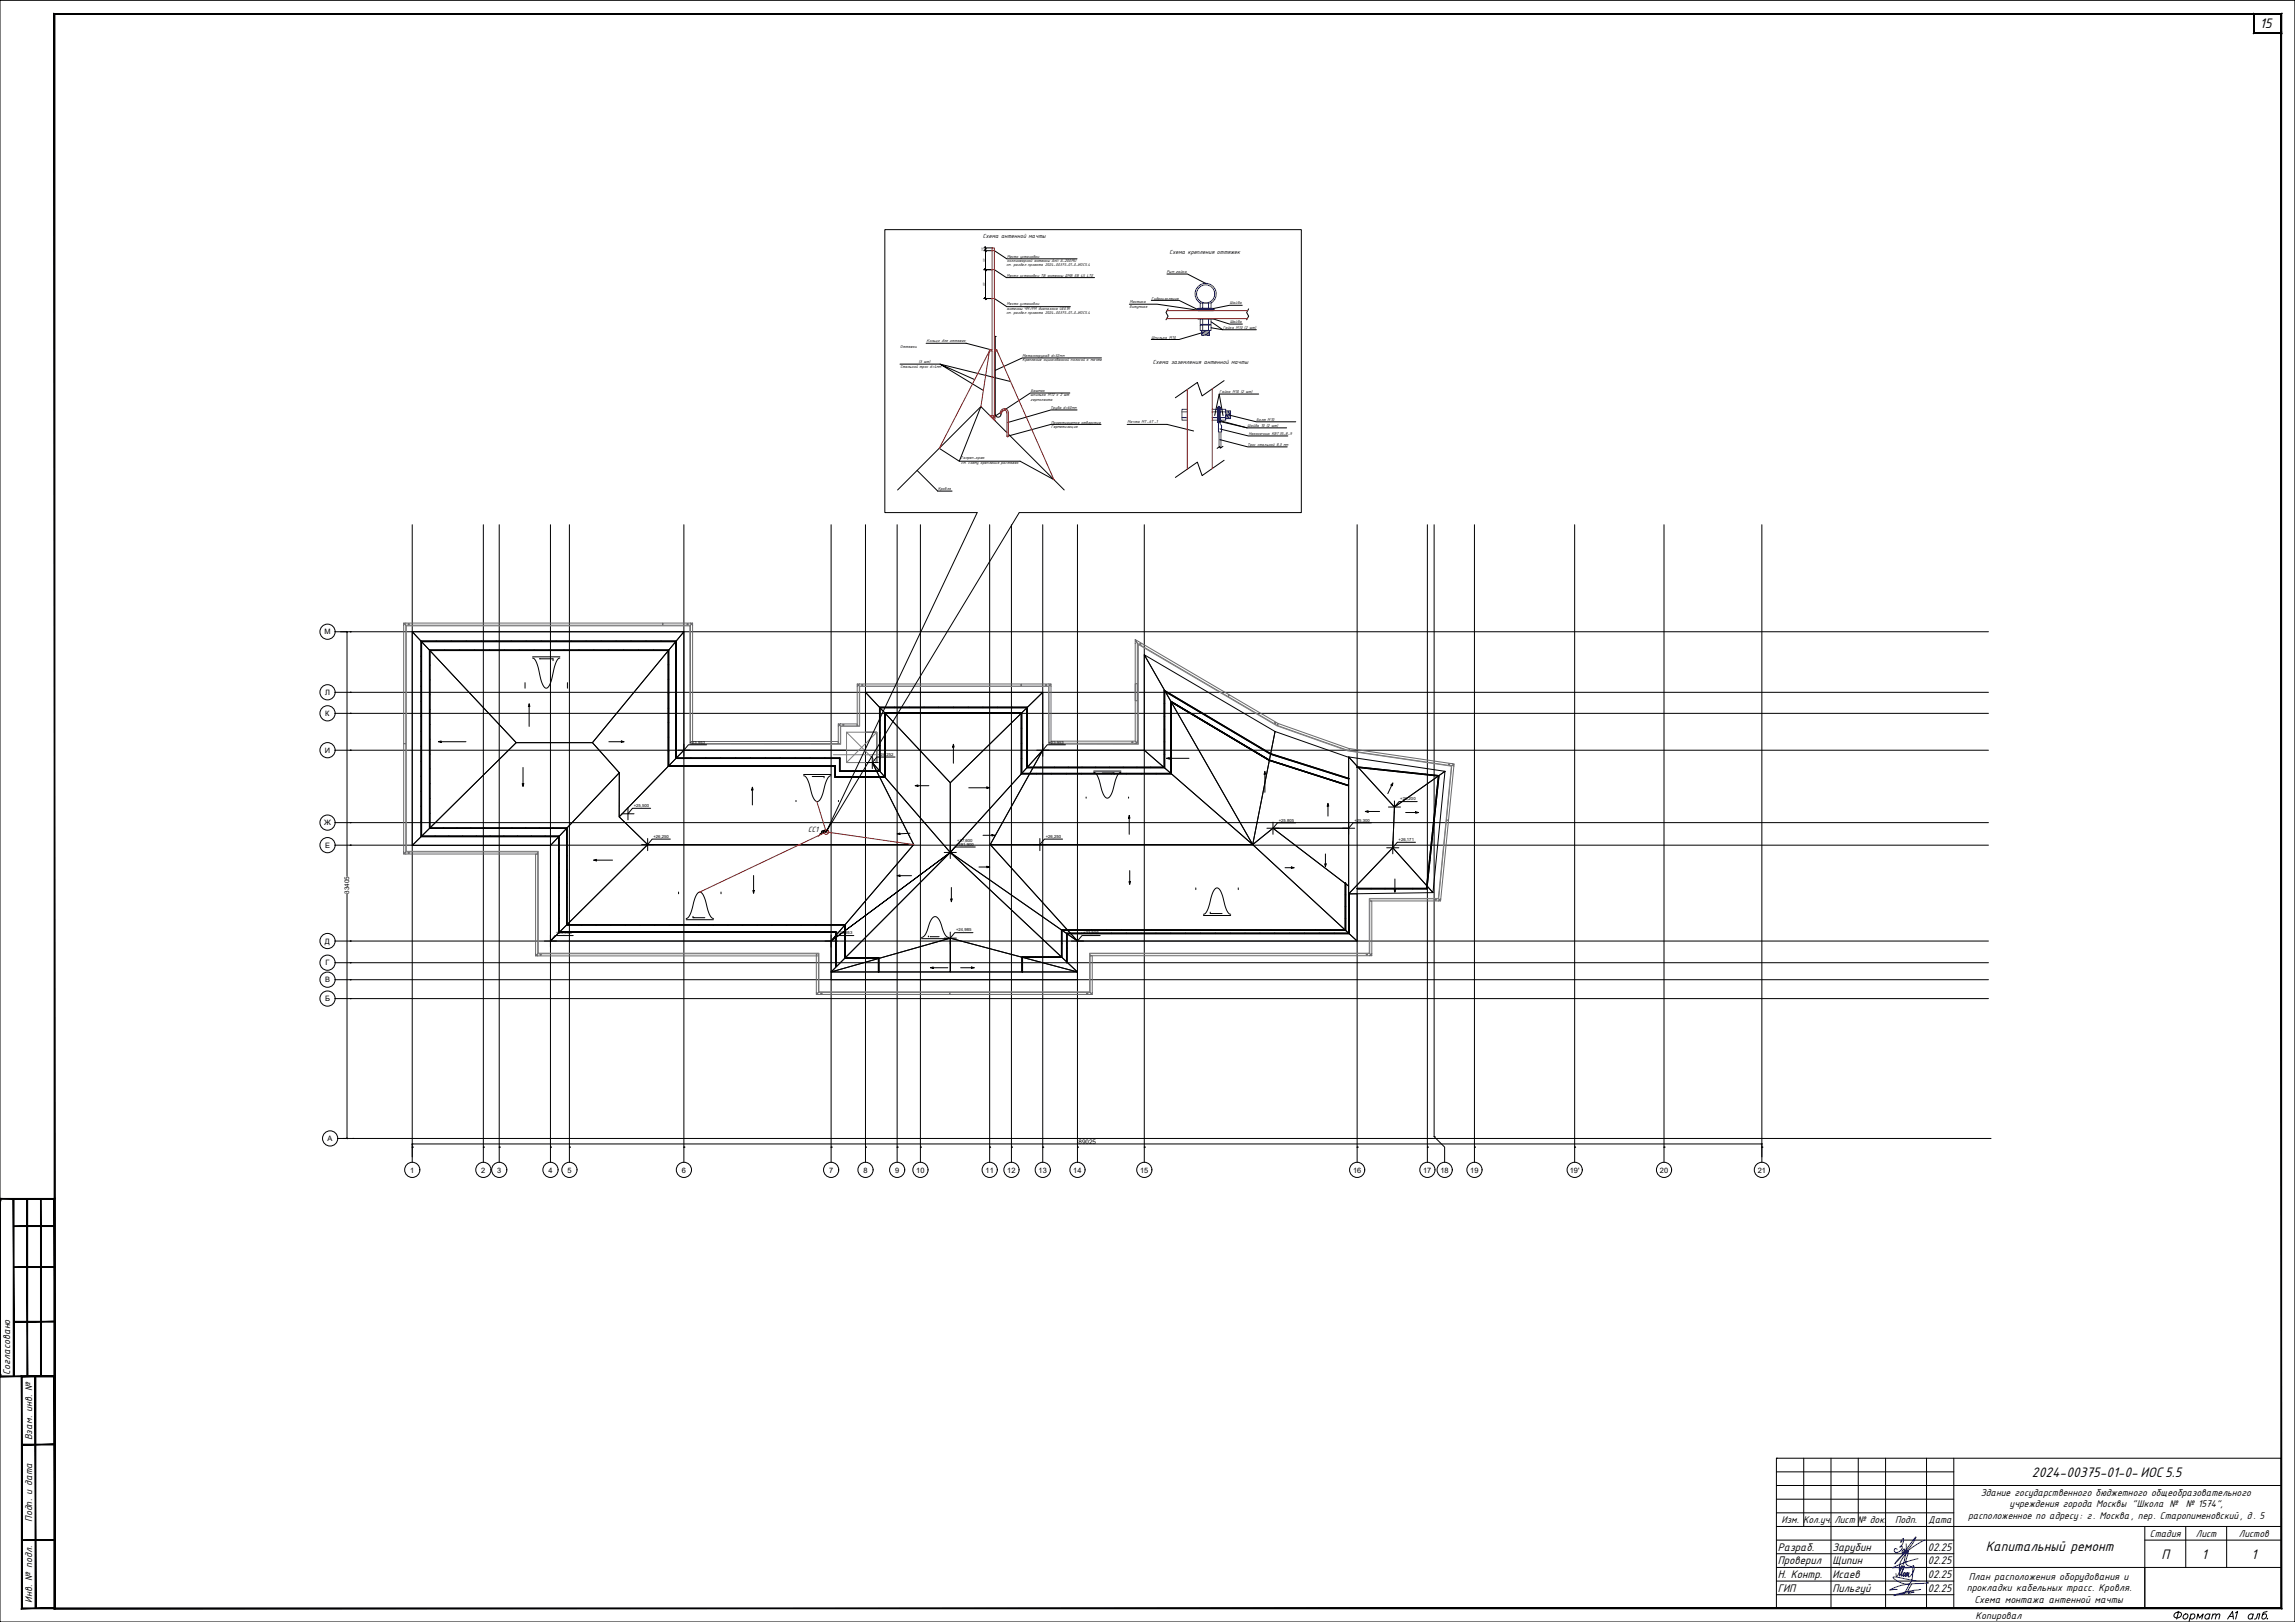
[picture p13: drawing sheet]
<svg xmlns="http://www.w3.org/2000/svg" width="841mm" height="594mm" viewBox="0 0 841 594" stroke-linecap="round" stroke-linejoin="round" font-family="sans-serif">
<defs><g id="words">
<g font-size="5.6">
<text x="744.6" y="540.8">2024-00375-01-0- ИОС 5.5</text>
<text x="727.7" y="568.2">Капитальный ремонт</text>
<text x="792.1" y="570.8">П</text>
<text x="806.8" y="570.8">1</text>
<text x="825.1" y="570.8">1</text>
</g>
<text font-size="5.4" x="828.1" y="10.4">15</text>
<g font-size="4.5">
<text x="651.5" y="568">Разраб.</text>
<text x="671.5" y="568">Зарубин</text>
<text x="706.5" y="568">02.25</text>
<text x="651.5" y="573">Проверил</text>
<text x="671.5" y="573">Щипин</text>
<text x="706.5" y="573">02.25</text>
<text x="651.5" y="578">Н. Контр.</text>
<text x="671.5" y="578">Исаев</text>
<text x="706.5" y="578">02.25</text>
<text x="651.5" y="583">ГИП</text>
<text x="671.5" y="583">Пильгуй</text>
<text x="706.5" y="583">02.25</text>
</g>
<g font-size="4">
<text x="725.9" y="547.9">Здание государственного бюджетного общеобразовательного</text>
<text x="652.8" y="557.8">Изм. Кол.уч.</text>
<text x="672.2" y="557.8">Лист № док.</text>
<text x="694.5" y="557.8">Подп.</text>
<text x="706.7" y="557.8">Дата</text>
<text x="721.3" y="556.3">расположенное по адресу : г. Москва, пер. Старопименовский , д. 5</text>
<text x="736.5" y="552.1">учреждения города Москвы &quot;Школа №</text>
<text x="801" y="552.1">№ 1574&quot;,</text>
<text x="787.9" y="562.8">Стадия</text>
<text x="804.7" y="562.8">Лист</text>
<text x="820.5" y="562.8">Листов</text>
</g>
<g font-size="3.9">
<text x="3.7" y="503.5" transform="rotate(-90 3.7 503.5)">Согласовано</text>
<text x="11.7" y="527.5" transform="rotate(-90 11.7 527.5)">Взам. инв. №</text>
<text x="11.7" y="557.5" transform="rotate(-90 11.7 557.5)">Подп. и дата</text>
<text x="721.5" y="578.7">План расположения оборудования и</text>
<text x="11.7" y="587.1" transform="rotate(-90 11.7 587.1)">Инв. № подл.</text>
<text x="720.7" y="582.8">прокладки кабельных трасс. Кровля.</text>
<text x="723.5" y="587">Схема монтажа антенной мачты</text>
<text x="724" y="592.8">Копировал</text>
</g>
<text font-size="3.1" x="296.2" y="304.6">СС1</text>
<g font-size="2.7">
<text x="118.9" y="232.4">М</text>
<text x="119.1" y="254.5">Л</text>
<text x="119.2" y="262.2">К</text>
<text x="119" y="275.8">И</text>
<text x="118.7" y="302.3">Ж</text>
<text x="119.1" y="310.5">Е</text>
<text x="119.1" y="345.6">Д</text>
<text x="119.3" y="353.6">Г</text>
<text x="119.1" y="359.8">В</text>
<text x="119.1" y="366.7">Б</text>
<text x="120.1" y="417.9">А</text>
<text x="150.3" y="429.5">1</text>
<text x="176.4" y="429.5">2</text>
<text x="182.2" y="429.5">3</text>
<text x="201" y="429.5">4</text>
<text x="207.9" y="429.5">5</text>
<text x="249.9" y="429.5">6</text>
<text x="303.8" y="429.5">7</text>
<text x="316.4" y="429.5">8</text>
<text x="328" y="429.5">9</text>
<text x="335.8" y="429.5">10</text>
<text x="361.2" y="429.5">11</text>
<text x="369.1" y="429.5">12</text>
<text x="380.6" y="429.5">13</text>
<text x="393.3" y="429.5">14</text>
<text x="417.8" y="429.5">15</text>
<text x="495.8" y="429.5">16</text>
<text x="521.5" y="429.5">17</text>
<text x="527.9" y="429.5">18</text>
<text x="538.8" y="429.5">19</text>
<text x="575.3" y="429.5">19'</text>
<text x="608.3" y="429.5">20</text>
<text x="644.1" y="429.5">21</text>
</g>
<g font-size="2.3">
<text x="360.2" y="87.3">Схема антенной мачты</text>
<text x="428.6" y="93.1">Схема крепления оттяжек</text>
<text x="422.5" y="133.3">Схема заземления антенной мачты</text>
<text x="128" y="327.3" transform="rotate(-90 128 327.3)">33405</text>
<text x="395.2" y="419">89025</text>
</g>
<g font-size="1.6">
<text x="369.1" y="94.4">Место установки</text>
<text x="369.1" y="95.9">коллинеарной антенны Anli A-200MU</text>
<text x="368.9" y="97.3">см. раздел проекта 2024-00375-01-0-ИОС5.4</text>
<text x="369" y="101.3">Место установки ТВ антенны ДМВ EB 45 LTE</text>
<text x="427.6" y="100">Рым гайка</text>
<text x="369" y="113.5">антенны ЧМ/FM диапазона UE01R</text>
<text x="369" y="111.9">Место установки</text>
<text x="414" y="112.7">битумная</text>
<text x="414" y="111.1">Мастика</text>
<text x="422" y="109.7">Гидроизоляция</text>
<text x="450.7" y="111.5">Шайба</text>
<text x="368.9" y="114.9">см. раздел проекта 2024-00375-01-0-ИОС5.4</text>
<text x="450.7" y="118.4">Шайба</text>
<text x="339.6" y="125.3">Кольцо для оттяжек</text>
<text x="422" y="124">Шпилька М10</text>
<text x="448.2" y="120.6">Гайка М10 (2 шт)</text>
<text x="329.9" y="127.6">Оттяжки</text>
<text x="374.8" y="130.8">Металлорукав d=32мм</text>
<text x="329.9" y="134.6">Стальной трос d=4мм</text>
<text x="336.7" y="133.1">(3 шт)</text>
<text x="374.8" y="132.4">Крепление оцинкованной полосой к мачте</text>
<text x="377.7" y="143.6">Башмак</text>
<text x="377.7" y="145.2">шпилька М12 х 2 шт</text>
<text x="377.7" y="146.8">гермолента</text>
<text x="385" y="149.9">Труба d=60мм</text>
<text x="446.9" y="144.1">Гайка М10 (2 шт)</text>
<text x="385.3" y="155.1">Проектируемое отверстие</text>
<text x="413.2" y="155.1">Мачта МТ-6Т-1</text>
<text x="460.5" y="154.2">Болт М10</text>
<text x="385.3" y="156.7">Герметизация</text>
<text x="457.2" y="156.5">Шайба 10 (2 шт)</text>
<text x="457.6" y="159.4">Наконечник КВТ35-8-9</text>
<text x="457.1" y="163.4">Трос стальной 8,3 мм</text>
<text x="352" y="168.3">Талреп-крюк</text>
<text x="352.3" y="169.9">см. схему крепления растяжек</text>
<text x="343.8" y="179.6">Кровля</text>
<text x="252.8" y="272.3">+23,953</text>
<text x="384.3" y="272.3">+23,953</text>
<text x="321.8" y="276.8">+24,252</text>
<text x="513.1" y="293.2">+26,200</text>
<text x="232.2" y="295.6">+25,500</text>
<text x="468.6" y="300.9">+25,805</text>
<text x="496.4" y="300.9">+25,300</text>
<text x="239.5" y="306.9">+26,250</text>
<text x="350.4" y="309.8">+191,900</text>
<text x="350.8" y="308.2">+27,600</text>
<text x="383.2" y="306.9">+26,250</text>
<text x="512.5" y="308.1">+26,171</text>
<text x="350.4" y="341.2">+24,985</text>
<text x="203.9" y="342.2">+23,953</text>
<text x="306.7" y="342.2">+23,953</text>
<text x="397" y="342.2">+23,953</text>
</g>
<g font-size=".9">
<text x="360.3" y="92" transform="rotate(-90 360.3 92)">100</text>
<text x="361" y="96" transform="rotate(-90 361 96)">500</text>
<text x="361" y="104.8" transform="rotate(-90 361 104.8)">800</text>
</g>
</g></defs>
<path d="M304.6 356h90.2v2.8h-90.2z" fill="none" stroke="#000" stroke-width=".37"/>
<g fill="none" stroke="#000" stroke-width=".37">
<path d="M151.1 231.4h99.5l-33.5 40.6h-27.9zM151.1 231.4l38.1 40.6-38.1 37.7zM250.6 231.4v43.4l-23.7 24.4v-16.2l-9.8-11zM419.3 239.8l39.8 69.5-39.8-34.5zM419.3 239.8l48 28.1-8.2 41.4zM192.4 250v2.1M195.2 241l.3 .1a8.6 8.6 0 0 1 2.2 5.4 8.7 8.7 0 0 0 2.2 5.5l.3 .1a5.2 5.2 0 0 0 2.2-4.5 11.7 11.7 0 0 1 2.5-6.5l.3-.1M195.2 240.6h10M197.7 241.3h5v.7M207.9 250v2.1M317.2 253.6l31 33.1v25.5l-28.5-32.9h1.6v-11.1h-4.1zM317.2 253.6h64.9l-33.9 33.1z"/>
<path d="M250.6 274.8h59.6v4.5h9.5l15.1 30h-97.5l-10.4-10.1zM319.7 279.3l28.5 32.9-43.6 32.5v11.3l43.6-43.8-43.6 32.5 30.2-35.4zM382.1 274.8h37.2l39.8 34.5h-96.2zM382.1 274.8l-19.2 34.5 31.9 35.4-46.6-32.5zM467.3 267.9l26.9 9.3v26.2h-27.7l-7.4 5.9zM494.2 277.2l16.8 18.4-.6 14.9-16.2 16.9zM494.2 277.2l35.3 5.3-18.5 13.1zM226.9 283v16.2l10.4 10.1-35.6 35.4v-35zM291.7 293.2v.4M294.5 284.1a4.3 4.3 0 0 1 2.3 3.8 9 9 0 0 0 2.4 5.6l.3 .1a4.3 4.3 0 0 0 2.3-3.8 9.4 9.4 0 0 1 2.4-5.6l.3-.1M294.5 283.7h10M297.6 284.4h4.2"/>
<path d="M301.8 284.4l.2 .5M307.3 293.2v.4M348.2 286.7l33.9-33.1v21.2l-33.9 37.4zM398 291.9v.4M400.8 282.9a4.3 4.3 0 0 1 2.3 3.8 9.4 9.4 0 0 0 2.4 5.6h.3a4.3 4.3 0 0 0 2.3-3.7 9.4 9.4 0 0 1 2.4-5.7h.3M400.8 282.4h10M403.9 283.1h4.1M408 283.1h.1M408.1 283.1l.2 .5M413.6 291.9v.4M511 295.6l18.5-13.1-4.4 44.4-14.7-16.4zM151.1 309.7l38.1-37.7h27.9l9.8 11-25.2 26.7z"/>
<path d="M348.2 312.2l46.6 32.5v11.3zM362.9 309.3h96.2l38.2 35.4h-102.5zM459.1 309.3l7.4-5.9 27.7 21.1v2.9h3.1v17.3zM466.5 303.4h27.7v21.1zM510.4 310.5l14.7 16.4-30.9 .5zM248.7 326.7v.7M251.5 336.4a4.5 4.5 0 0 0 2.2-3.9 9.5 9.5 0 0 1 2.4-5.7l.4-.1a4.4 4.4 0 0 1 2.2 3.9 9.6 9.6 0 0 0 2.5 5.8h.3M251.5 336.9h10M254 335.6v.5h4.3M264.2 326.7v.7M438.2 325.2v.6M441 334.9a4.4 4.4 0 0 0 2.3-3.9 9.5 9.5 0 0 1 2.4-5.7l.3-.1a4.4 4.4 0 0 1 2.3 3.9 9.5 9.5 0 0 0 2.4 5.7l.3 .1"/>
<path d="M441 335.3h10M443.5 334.1v.5h4.3M453.8 325.2v.6M201.7 344.7l35.6-35.4h97.5l-30.2 35.4zM304.6 356h43.6v-12.4l46.6 12.4h-46.6v-12.4zM337.7 343.4a3.6 3.6 0 0 0 2.3-3.1 6.9 6.9 0 0 1 2.4-4.5 2.49 2.49 0 0 1 2.3 2.3l.3 .7a6.8 6.8 0 0 0 2.4 4.5l.3 .1M337.7 343.8h10M340.2 342.8l.1 .3M340.9 343.1h.1M341.1 343.1h3M347.7 343.8l.5-.2 46.6 12.4-46.6-43.8-43.6 43.8 43-12.2"/>
</g>
<g fill="none" stroke="#000" stroke-width=".37">
<path d="M154.3 234.8h93.6v42.8h60v4.7h14.4v-23.3h54.2v22h50.1v-28.2l39.1 23.2 28.6 9.1v.2l-28.7-9-38.8-23.1v28h-50.6v-22h-53.7v23.3h-14.9v-4.7h-60v-42.8h-93.1v71.2h50.4v35h101.6v12.7h-.3v-12.4h-101.5v-35.1h-50.4zM157.4 238.1h87.6v42.4h61.1v4h18.1v-23.4h50.2v22.2h54.7v-26.4l36.1 21.5 29 9.2-29.1-9.1-35.9-21.4v26.3h-55v-22.1h-49.8v23.4h-18.4v-4h-61.1v-42.4h-87.4v65h50.3v35.3h102v12.2h12.3l-.2 5.2v-5.1h-12.3v-12.1h-102v-35.4h-50.2zM157.5 238.3h87.4v42.4h61.1v4h18.4v-23.4h49.8v22.1h55v-26.3M157.5 238.3v65h50.3v35.3h102v12.2h12.3M429.1 256.9l36.1 21.5 28.9 9.4-29-9.3-35.9-21.4 35.9 21.4 29.1 9.1-29-9.2zM429.1 256.9v26.4h-54.7v-22.2h-50.2v23.4M306.1 280.5v4h18.1M306.1 280.5h-61.1v-42.4h-87.6v65.3h50.2v35.4h102v12.1h12.3M497.3 280.9l30.1 3.1-4.5 41.6h-25.6v-.3h25.4l4.4-41-29.8-3.2zM322.1 350.8l-.2 5.2zM374.5 350.5h14.5v-9.9h104l.1-17.2v17.4h-104v9.9h-14.4l-.2 5.3zM374.5 350.5l.2 5.5z"/>
<path d="M389 340.6h104l.1-17.2v17.4h-104h104v-17.4l-.1 17.2zM389 340.6v9.9h-14.5M389.1 340.8v9.9h-14.4M390.8 341.7h103.4v-14.3h.3v14.6h-103.4v10.6h-.3zM390.8 341.8h103.4v-14.4h.3v14.6h-103.4v10.6h-.3z"/>
<circle cx="154.4" cy="234.9" r=".07"/>
<circle cx="157.5" cy="238.2" r=".07"/>
<circle cx="159.9" cy="234.9" r=".07"/>
<circle cx="162.9" cy="238.2" r=".07"/>
<circle cx="165.4" cy="234.9" r=".07"/>
<circle cx="168.4" cy="238.2" r=".07"/>
<circle cx="170.9" cy="234.9" r=".07"/>
<circle cx="173.9" cy="238.2" r=".07"/>
<circle cx="176.4" cy="234.9" r=".07"/>
<circle cx="179.3" cy="238.2" r=".07"/>
<circle cx="181.9" cy="234.9" r=".07"/>
<circle cx="184.8" cy="238.2" r=".07"/>
<circle cx="187.3" cy="234.9" r=".07"/>
<circle cx="190.3" cy="238.2" r=".07"/>
<circle cx="192.8" cy="234.9" r=".07"/>
<circle cx="195.7" cy="238.2" r=".07"/>
<circle cx="198.3" cy="234.9" r=".07"/>
<circle cx="201.2" cy="238.2" r=".07"/>
<circle cx="203.8" cy="234.9" r=".07"/>
<circle cx="206.7" cy="238.2" r=".07"/>
<circle cx="209.3" cy="234.9" r=".07"/>
<circle cx="212.2" cy="238.2" r=".07"/>
<circle cx="214.8" cy="234.9" r=".07"/>
<circle cx="217.6" cy="238.2" r=".07"/>
<circle cx="220.3" cy="234.9" r=".07"/>
<circle cx="223.1" cy="238.2" r=".07"/>
<circle cx="225.8" cy="234.9" r=".07"/>
<circle cx="228.6" cy="238.2" r=".07"/>
<circle cx="231.3" cy="234.9" r=".07"/>
<circle cx="234" cy="238.2" r=".07"/>
<circle cx="236.8" cy="234.9" r=".07"/>
<circle cx="239.5" cy="238.2" r=".07"/>
<circle cx="242.2" cy="234.9" r=".07"/>
<circle cx="245" cy="238.2" r=".07"/>
<circle cx="247.7" cy="234.9" r=".07"/>
<circle cx="154.4" cy="256.9" r=".07"/>
<circle cx="154.4" cy="251.4" r=".07"/>
<circle cx="154.4" cy="240.4" r=".07"/>
<circle cx="154.4" cy="245.9" r=".07"/>
<circle cx="157.5" cy="243.6" r=".07"/>
<circle cx="157.5" cy="249" r=".07"/>
<circle cx="157.5" cy="254.5" r=".07"/>
<circle cx="157.5" cy="259.9" r=".07"/>
<circle cx="245" cy="259.4" r=".07"/>
<circle cx="245" cy="254.1" r=".07"/>
<circle cx="245" cy="248.8" r=".07"/>
<circle cx="245" cy="243.5" r=".07"/>
<circle cx="247.7" cy="245.6" r=".07"/>
<circle cx="247.7" cy="240.2" r=".07"/>
<circle cx="247.7" cy="256.3" r=".07"/>
<circle cx="247.7" cy="250.9" r=".07"/>
<circle cx="322.4" cy="259.1" r=".07"/>
<circle cx="327.8" cy="259.1" r=".07"/>
<circle cx="333.2" cy="259.1" r=".07"/>
<circle cx="338.6" cy="259.1" r=".07"/>
<circle cx="344" cy="259.1" r=".07"/>
<circle cx="349.4" cy="259.1" r=".07"/>
<circle cx="354.8" cy="259.1" r=".07"/>
<circle cx="360.2" cy="259.1" r=".07"/>
<circle cx="365.6" cy="259.1" r=".07"/>
<circle cx="371" cy="259.1" r=".07"/>
<circle cx="376.4" cy="259.1" r=".07"/>
<circle cx="426.7" cy="253" r=".07"/>
<circle cx="426.7" cy="257.7" r=".07"/>
<circle cx="429.2" cy="257" r=".07"/>
<circle cx="431" cy="255.6" r=".07"/>
<circle cx="433.7" cy="259.7" r=".07"/>
<circle cx="435.4" cy="258.2" r=".07"/>
<circle cx="154.4" cy="267.8" r=".07"/>
<circle cx="154.4" cy="262.4" r=".07"/>
<circle cx="154.4" cy="273.3" r=".07"/>
<circle cx="154.4" cy="278.8" r=".07"/>
<circle cx="157.5" cy="276.2" r=".07"/>
<circle cx="157.5" cy="265.3" r=".07"/>
<circle cx="157.5" cy="270.7" r=".07"/>
<circle cx="245" cy="264.7" r=".07"/>
<circle cx="245" cy="270" r=".07"/>
<circle cx="245" cy="275.3" r=".07"/>
<circle cx="247.7" cy="272.3" r=".07"/>
<circle cx="247.7" cy="277.7" r=".07"/>
<circle cx="247.7" cy="267" r=".07"/>
<circle cx="247.7" cy="261.6" r=".07"/>
<circle cx="253.2" cy="277.7" r=".07"/>
<circle cx="258.6" cy="277.7" r=".07"/>
<circle cx="264.1" cy="277.7" r=".07"/>
<circle cx="269.6" cy="277.7" r=".07"/>
<circle cx="275" cy="277.7" r=".07"/>
<circle cx="280.5" cy="277.7" r=".07"/>
<circle cx="285.9" cy="277.7" r=".07"/>
<circle cx="291.4" cy="277.7" r=".07"/>
<circle cx="296.9" cy="277.7" r=".07"/>
<circle cx="302.3" cy="277.7" r=".07"/>
<circle cx="307.8" cy="277.7" r=".07"/>
<circle cx="322.4" cy="277.8" r=".07"/>
<circle cx="322.4" cy="263.8" r=".07"/>
<circle cx="322.4" cy="268.4" r=".07"/>
<circle cx="322.4" cy="273.1" r=".07"/>
<circle cx="324.3" cy="270.5" r=".07"/>
<circle cx="324.3" cy="279.9" r=".07"/>
<circle cx="324.3" cy="261.2" r=".07"/>
<circle cx="324.3" cy="275.2" r=".07"/>
<circle cx="324.3" cy="265.9" r=".07"/>
<circle cx="329.3" cy="261.2" r=".07"/>
<circle cx="334.3" cy="261.2" r=".07"/>
<circle cx="339.3" cy="261.2" r=".07"/>
<circle cx="344.3" cy="261.2" r=".07"/>
<circle cx="349.3" cy="261.2" r=".07"/>
<circle cx="354.3" cy="261.2" r=".07"/>
<circle cx="359.3" cy="261.2" r=".07"/>
<circle cx="364.4" cy="261.2" r=".07"/>
<circle cx="369.3" cy="261.2" r=".07"/>
<circle cx="374.3" cy="266.7" r=".07"/>
<circle cx="374.3" cy="277.8" r=".07"/>
<circle cx="374.3" cy="261.2" r=".07"/>
<circle cx="374.3" cy="272.2" r=".07"/>
<circle cx="376.4" cy="270.1" r=".07"/>
<circle cx="376.4" cy="275.6" r=".07"/>
<circle cx="376.4" cy="264.6" r=".07"/>
<circle cx="426.7" cy="262.4" r=".07"/>
<circle cx="426.7" cy="276.4" r=".07"/>
<circle cx="426.7" cy="271.7" r=".07"/>
<circle cx="426.7" cy="267" r=".07"/>
<circle cx="429.2" cy="267.5" r=".07"/>
<circle cx="429.2" cy="272.8" r=".07"/>
<circle cx="429.2" cy="278.1" r=".07"/>
<circle cx="429.2" cy="262.3" r=".07"/>
<circle cx="438.1" cy="262.3" r=".07"/>
<circle cx="439.7" cy="260.7" r=".07"/>
<circle cx="442.6" cy="265" r=".07"/>
<circle cx="444" cy="263.3" r=".07"/>
<circle cx="447.1" cy="267.7" r=".07"/>
<circle cx="448.4" cy="265.9" r=".07"/>
<circle cx="451.6" cy="270.4" r=".07"/>
<circle cx="452.7" cy="268.4" r=".07"/>
<circle cx="456.1" cy="273.1" r=".07"/>
<circle cx="457" cy="271" r=".07"/>
<circle cx="460.6" cy="275.7" r=".07"/>
<circle cx="461.4" cy="273.6" r=".07"/>
<circle cx="465.1" cy="278.4" r=".07"/>
<circle cx="465.7" cy="276.1" r=".07"/>
<circle cx="470" cy="280" r=".07"/>
<circle cx="470.5" cy="277.6" r=".07"/>
<circle cx="475.2" cy="279.2" r=".07"/>
<circle cx="154.4" cy="284.3" r=".07"/>
<circle cx="154.4" cy="295.3" r=".07"/>
<circle cx="154.4" cy="289.8" r=".07"/>
<circle cx="157.5" cy="292.5" r=".07"/>
<circle cx="157.5" cy="281.6" r=".07"/>
<circle cx="157.5" cy="297.9" r=".07"/>
<circle cx="157.5" cy="287" r=".07"/>
<circle cx="245" cy="280.6" r=".07"/>
<circle cx="250.5" cy="280.6" r=".07"/>
<circle cx="256.1" cy="280.6" r=".07"/>
<circle cx="261.6" cy="280.6" r=".07"/>
<circle cx="267.2" cy="280.6" r=".07"/>
<circle cx="272.7" cy="280.6" r=".07"/>
<circle cx="278.3" cy="280.6" r=".07"/>
<circle cx="283.8" cy="280.6" r=".07"/>
<circle cx="289.4" cy="280.6" r=".07"/>
<circle cx="294.9" cy="280.6" r=".07"/>
<circle cx="300.5" cy="280.6" r=".07"/>
<circle cx="306.1" cy="284.6" r=".07"/>
<circle cx="306.1" cy="280.6" r=".07"/>
<circle cx="307.8" cy="282.4" r=".07"/>
<circle cx="310.6" cy="284.6" r=".07"/>
<circle cx="312.6" cy="282.4" r=".07"/>
<circle cx="315.2" cy="284.6" r=".07"/>
<circle cx="317.5" cy="282.4" r=".07"/>
<circle cx="319.8" cy="284.6" r=".07"/>
<circle cx="322.4" cy="282.4" r=".07"/>
<circle cx="324.3" cy="284.6" r=".07"/>
<circle cx="374.3" cy="283.3" r=".07"/>
<circle cx="376.4" cy="281.1" r=".07"/>
<circle cx="379.8" cy="283.3" r=".07"/>
<circle cx="381.4" cy="281.1" r=".07"/>
<circle cx="385.3" cy="283.3" r=".07"/>
<circle cx="386.5" cy="281.1" r=".07"/>
<circle cx="390.8" cy="283.3" r=".07"/>
<circle cx="391.5" cy="281.1" r=".07"/>
<circle cx="396.3" cy="283.3" r=".07"/>
<circle cx="396.5" cy="281.1" r=".07"/>
<circle cx="401.5" cy="281.1" r=".07"/>
<circle cx="401.8" cy="283.3" r=".07"/>
<circle cx="406.6" cy="281.1" r=".07"/>
<circle cx="407.2" cy="283.3" r=".07"/>
<circle cx="411.6" cy="281.1" r=".07"/>
<circle cx="412.7" cy="283.3" r=".07"/>
<circle cx="416.7" cy="281.1" r=".07"/>
<circle cx="418.2" cy="283.3" r=".07"/>
<circle cx="421.7" cy="281.1" r=".07"/>
<circle cx="423.7" cy="283.3" r=".07"/>
<circle cx="426.7" cy="281.1" r=".07"/>
<circle cx="429.2" cy="283.3" r=".07"/>
<circle cx="474.8" cy="281.5" r=".07"/>
<circle cx="479.6" cy="283.1" r=".07"/>
<circle cx="480" cy="280.7" r=".07"/>
<circle cx="484.5" cy="284.6" r=".07"/>
<circle cx="484.8" cy="282.2" r=".07"/>
<circle cx="489.3" cy="286.2" r=".07"/>
<circle cx="489.6" cy="283.7" r=".07"/>
<circle cx="494.1" cy="287.7" r=".07"/>
<circle cx="494.3" cy="285.2" r=".07"/>
<circle cx="497.3" cy="280.9" r=".07"/>
<circle cx="502.3" cy="281.5" r=".07"/>
<circle cx="507.3" cy="282" r=".07"/>
<circle cx="512.3" cy="282.6" r=".07"/>
<circle cx="517.3" cy="283.1" r=".07"/>
<circle cx="522.3" cy="283.6" r=".07"/>
<circle cx="525.6" cy="299.6" r=".07"/>
<circle cx="526.1" cy="294.5" r=".07"/>
<circle cx="526.7" cy="289.3" r=".07"/>
<circle cx="527.2" cy="284.1" r=".07"/>
<circle cx="154.4" cy="300.8" r=".07"/>
<circle cx="154.4" cy="306.3" r=".07"/>
<circle cx="157.5" cy="303.3" r=".07"/>
<circle cx="159.4" cy="306.3" r=".07"/>
<circle cx="162.5" cy="303.3" r=".07"/>
<circle cx="164.5" cy="306.3" r=".07"/>
<circle cx="167.5" cy="303.3" r=".07"/>
<circle cx="169.5" cy="306.3" r=".07"/>
<circle cx="172.5" cy="303.3" r=".07"/>
<circle cx="174.6" cy="306.3" r=".07"/>
<circle cx="177.6" cy="303.3" r=".07"/>
<circle cx="179.6" cy="306.3" r=".07"/>
<circle cx="182.6" cy="303.3" r=".07"/>
<circle cx="184.6" cy="306.3" r=".07"/>
<circle cx="187.6" cy="303.3" r=".07"/>
<circle cx="189.7" cy="306.3" r=".07"/>
<circle cx="192.6" cy="303.3" r=".07"/>
<circle cx="194.7" cy="306.3" r=".07"/>
<circle cx="197.7" cy="303.3" r=".07"/>
<circle cx="199.8" cy="306.3" r=".07"/>
<circle cx="202.7" cy="303.3" r=".07"/>
<circle cx="204.8" cy="306.3" r=".07"/>
<circle cx="204.8" cy="316.3" r=".07"/>
<circle cx="204.8" cy="311.3" r=".07"/>
<circle cx="207.7" cy="303.3" r=".07"/>
<circle cx="207.7" cy="308.4" r=".07"/>
<circle cx="207.7" cy="318.5" r=".07"/>
<circle cx="207.7" cy="313.4" r=".07"/>
<circle cx="523.9" cy="315.1" r=".07"/>
<circle cx="524.5" cy="310" r=".07"/>
<circle cx="525" cy="304.8" r=".07"/>
<circle cx="204.8" cy="336.3" r=".07"/>
<circle cx="204.8" cy="331.3" r=".07"/>
<circle cx="204.8" cy="321.3" r=".07"/>
<circle cx="204.8" cy="326.3" r=".07"/>
<circle cx="207.7" cy="338.7" r=".07"/>
<circle cx="207.7" cy="328.6" r=".07"/>
<circle cx="207.7" cy="333.7" r=".07"/>
<circle cx="207.7" cy="323.6" r=".07"/>
<circle cx="213.1" cy="338.7" r=".07"/>
<circle cx="218.5" cy="338.7" r=".07"/>
<circle cx="223.8" cy="338.7" r=".07"/>
<circle cx="229.2" cy="338.7" r=".07"/>
<circle cx="234.6" cy="338.7" r=".07"/>
<circle cx="239.9" cy="338.7" r=".07"/>
<circle cx="245.3" cy="338.7" r=".07"/>
<circle cx="250.7" cy="338.7" r=".07"/>
<circle cx="256" cy="338.7" r=".07"/>
<circle cx="261.4" cy="338.7" r=".07"/>
<circle cx="266.8" cy="338.7" r=".07"/>
<circle cx="272.1" cy="338.7" r=".07"/>
<circle cx="277.5" cy="338.7" r=".07"/>
<circle cx="282.9" cy="338.7" r=".07"/>
<circle cx="288.2" cy="338.7" r=".07"/>
<circle cx="293.6" cy="338.7" r=".07"/>
<circle cx="299" cy="338.7" r=".07"/>
<circle cx="304.3" cy="338.7" r=".07"/>
<circle cx="309.7" cy="338.7" r=".07"/>
<circle cx="493.1" cy="323.4" r=".07"/>
<circle cx="493.1" cy="336.4" r=".07"/>
<circle cx="493.1" cy="327.7" r=".07"/>
<circle cx="493.1" cy="332.1" r=".07"/>
<circle cx="494.4" cy="332.2" r=".07"/>
<circle cx="494.4" cy="327.4" r=".07"/>
<circle cx="494.4" cy="337" r=".07"/>
<circle cx="497.3" cy="325.5" r=".07"/>
<circle cx="502.4" cy="325.5" r=".07"/>
<circle cx="507.5" cy="325.5" r=".07"/>
<circle cx="512.6" cy="325.5" r=".07"/>
<circle cx="517.7" cy="325.5" r=".07"/>
<circle cx="522.8" cy="325.5" r=".07"/>
<circle cx="523.4" cy="320.3" r=".07"/>
<circle cx="204.8" cy="341.4" r=".07"/>
<circle cx="210.2" cy="341.4" r=".07"/>
<circle cx="215.5" cy="341.4" r=".07"/>
<circle cx="220.8" cy="341.4" r=".07"/>
<circle cx="226.2" cy="341.4" r=".07"/>
<circle cx="231.5" cy="341.4" r=".07"/>
<circle cx="236.9" cy="341.4" r=".07"/>
<circle cx="242.2" cy="341.4" r=".07"/>
<circle cx="247.6" cy="341.4" r=".07"/>
<circle cx="252.9" cy="341.4" r=".07"/>
<circle cx="258.2" cy="341.4" r=".07"/>
<circle cx="263.6" cy="341.4" r=".07"/>
<circle cx="268.9" cy="341.4" r=".07"/>
<circle cx="274.3" cy="341.4" r=".07"/>
<circle cx="279.6" cy="341.4" r=".07"/>
<circle cx="285" cy="341.4" r=".07"/>
<circle cx="290.3" cy="341.4" r=".07"/>
<circle cx="295.6" cy="341.4" r=".07"/>
<circle cx="301" cy="341.4" r=".07"/>
<circle cx="306.3" cy="353.9" r=".07"/>
<circle cx="306.3" cy="341.4" r=".07"/>
<circle cx="306.3" cy="349.7" r=".07"/>
<circle cx="306.3" cy="345.5" r=".07"/>
<circle cx="309.7" cy="342.8" r=".07"/>
<circle cx="309.7" cy="350.8" r=".07"/>
<circle cx="309.7" cy="346.8" r=".07"/>
<circle cx="313.8" cy="350.8" r=".07"/>
<circle cx="317.9" cy="350.8" r=".07"/>
<circle cx="322" cy="350.8" r=".07"/>
<circle cx="322" cy="356" r=".07"/>
<circle cx="374.6" cy="356" r=".07"/>
<circle cx="374.6" cy="350.6" r=".07"/>
<circle cx="379.4" cy="350.6" r=".07"/>
<circle cx="384.2" cy="350.6" r=".07"/>
<circle cx="389.1" cy="345.6" r=".07"/>
<circle cx="389.1" cy="340.7" r=".07"/>
<circle cx="389.1" cy="350.6" r=".07"/>
<circle cx="391" cy="341.9" r=".07"/>
<circle cx="391" cy="352.6" r=".07"/>
<circle cx="391" cy="347.2" r=".07"/>
<circle cx="394.5" cy="340.7" r=".07"/>
<circle cx="396.4" cy="341.9" r=".07"/>
<circle cx="400" cy="340.7" r=".07"/>
<circle cx="401.8" cy="341.9" r=".07"/>
<circle cx="405.5" cy="340.7" r=".07"/>
<circle cx="407.3" cy="341.9" r=".07"/>
<circle cx="411" cy="340.7" r=".07"/>
<circle cx="412.7" cy="341.9" r=".07"/>
<circle cx="416.4" cy="340.7" r=".07"/>
<circle cx="418.2" cy="341.9" r=".07"/>
<circle cx="421.9" cy="340.7" r=".07"/>
<circle cx="423.6" cy="341.9" r=".07"/>
<circle cx="427.4" cy="340.7" r=".07"/>
<circle cx="429.1" cy="341.9" r=".07"/>
<circle cx="432.8" cy="340.7" r=".07"/>
<circle cx="434.5" cy="341.9" r=".07"/>
<circle cx="438.3" cy="340.7" r=".07"/>
<circle cx="439.9" cy="341.9" r=".07"/>
<circle cx="443.8" cy="340.7" r=".07"/>
<circle cx="445.4" cy="341.9" r=".07"/>
<circle cx="449.3" cy="340.7" r=".07"/>
<circle cx="450.8" cy="341.9" r=".07"/>
<circle cx="454.7" cy="340.7" r=".07"/>
<circle cx="456.3" cy="341.9" r=".07"/>
<circle cx="460.2" cy="340.7" r=".07"/>
<circle cx="461.7" cy="341.9" r=".07"/>
<circle cx="465.7" cy="340.7" r=".07"/>
<circle cx="467.1" cy="341.9" r=".07"/>
<circle cx="471.2" cy="340.7" r=".07"/>
<circle cx="472.6" cy="341.9" r=".07"/>
<circle cx="476.6" cy="340.7" r=".07"/>
<circle cx="478" cy="341.9" r=".07"/>
<circle cx="482.1" cy="340.7" r=".07"/>
<circle cx="483.5" cy="341.9" r=".07"/>
<circle cx="487.6" cy="340.7" r=".07"/>
<circle cx="488.9" cy="341.9" r=".07"/>
<circle cx="493.1" cy="340.7" r=".07"/>
<circle cx="494.4" cy="341.9" r=".07"/>
</g>
<g fill="none" stroke="#000" stroke-width=".37">
<path d="M151.1 192.2v228M177.1 192.2v228M182.9 192.2v228M201.7 192.2v228M208.7 192.2v228M250.6 192.2v228M304.6 192.2v228M317.2 192.2v228M328.8 192.2v228M337.3 192.2v228M362.7 192.2v228M370.6 192.2v228"/>
<path d="M382.1 192.2v228M394.8 192.2v228M419.3 192.2v228M497.3 192.2v228M523.1 192.2v228M525.5 192.2v224.1M540.3 192.2v228M577 192.2v228M609.8 192.2v228M645.6 192.2v228M122.8 231.4h5.5M128.3 231.4h600.4"/>
<path d="M128.3 231.4h.1M122.8 253.6h5.5M128.3 253.6h600.4M128.3 253.6h.1M122.8 274.8h5.5M122.8 261.3h5.5M128.3 274.8h600.4M128.3 274.8h.1M128.3 261.3h600.4M128.3 261.3h.1M122.8 309.6h5.5M122.8 301.3h5.5"/>
<path d="M128.3 309.6h600.4M128.3 309.6h.1M128.3 301.3h600.4M128.3 301.3h.1M122.8 352.6h5.5M122.8 344.7h5.5M122.8 358.8h5.5M128.3 352.6h600.4M128.3 352.6h.1M128.3 344.7h600.4M128.3 344.7h.1M128.3 358.8h600.4"/>
<path d="M128.3 358.8h.1M122.8 365.8h5.5M128.3 365.8h600.4M128.3 365.8h.1M123.7 417h5.6M129.3 417h600.3M129.3 417h.1M525.5 416.3h.1M525.5 416.3l3.9 3.9v5.5M151.1 420.2h.1M151.1 420.2v5.5M177.1 420.2h.1"/>
<path d="M177.1 420.2v5.5M182.9 420.2h.1M182.9 420.2v5.5M201.7 420.2h.1M201.7 420.2v5.5M208.7 420.2h.1M208.7 420.2v5.5M250.6 420.2h.1M250.6 420.2v5.5M304.6 420.2h.1M304.6 420.2v5.5M317.2 420.2h.1"/>
<path d="M317.2 420.2v5.5M328.8 420.2h.1M328.8 420.2v5.5M337.3 420.2h.1M337.3 420.2v5.5M362.7 420.2h.1M362.7 420.2v5.5M370.6 420.2h.1M370.6 420.2v5.5M382.1 420.2h.1M382.1 420.2v5.5M394.8 420.2h.1"/>
<path d="M394.8 420.2v5.5M419.3 420.2h.1M419.3 420.2v5.5M497.3 420.2h.1M497.3 420.2v5.5M523.1 420.2h.1M523.1 420.2v5.5M540.3 420.2h.1M540.3 420.2v5.5M577 420.2h.1M577 420.2v5.5M609.8 420.2h.1"/>
<path d="M609.8 420.2v5.5M645.6 420.2h.1M645.6 420.2v5.5"/>
<circle cx="120" cy="231.4" r="2.78"/>
<circle cx="120" cy="253.6" r="2.78"/>
<circle cx="120" cy="261.3" r="2.78"/>
<circle cx="120" cy="274.8" r="2.78"/>
<circle cx="120" cy="309.5" r="2.78"/>
<circle cx="120" cy="301.3" r="2.78"/>
<circle cx="120" cy="358.8" r="2.78"/>
<circle cx="120" cy="344.7" r="2.78"/>
<circle cx="120" cy="352.6" r="2.78"/>
<circle cx="120" cy="365.7" r="2.78"/>
<circle cx="121" cy="417" r="2.78"/>
<circle cx="151.1" cy="428.5" r="2.78"/>
<circle cx="177.1" cy="428.5" r="2.78"/>
<circle cx="183" cy="428.5" r="2.78"/>
<circle cx="201.7" cy="428.5" r="2.78"/>
<circle cx="208.7" cy="428.5" r="2.78"/>
<circle cx="250.6" cy="428.5" r="2.78"/>
<circle cx="304.6" cy="428.5" r="2.78"/>
<circle cx="317.2" cy="428.5" r="2.78"/>
<circle cx="328.8" cy="428.5" r="2.78"/>
<circle cx="337.3" cy="428.5" r="2.78"/>
<circle cx="362.7" cy="428.5" r="2.78"/>
<circle cx="370.7" cy="428.5" r="2.78"/>
<circle cx="382.1" cy="428.5" r="2.78"/>
<circle cx="394.9" cy="428.5" r="2.78"/>
<circle cx="419.3" cy="428.5" r="2.78"/>
<circle cx="497.3" cy="428.5" r="2.78"/>
<circle cx="523.1" cy="428.5" r="2.78"/>
<circle cx="529.4" cy="428.5" r="2.78"/>
<circle cx="540.3" cy="428.5" r="2.78"/>
<circle cx="577.1" cy="428.5" r="2.78"/>
<circle cx="609.8" cy="428.5" r="2.78"/>
<circle cx="645.7" cy="428.5" r="2.78"/>
</g>
<g fill="none" stroke="#6a6a6a" stroke-width=".37">
<path d="M147.9 228.2l.8 .8v43.4h-.8zM147.9 228.2h95v.8h-94.2zM242.9 228.2h10.9l-.8 .8h-10.1zM253 229l.8-.8v44.2h-.8zM416 234.3l.8 1.3v21.1h-.8zM416 234.3l34.5 20.2-.4 .7-33.3-19.6zM314.1 250.5l.8 .8v14.6h-.8zM314.1 250.5h60.1v.8h-59.3zM374.2 250.5h10.9l-.7 .8h-10.2zM385.1 250.5v21.8h-.7v-21zM416 250.4h.8v21.8l-.8-.7zM450.5 254.5l17.9 10.5-.3 .7-18-10.5z"/>
<path d="M147.9 272.4h.8v39.6l-.8 .8zM253 271.6h54.2v.8h-54.2zM307.2 265.1l.8 .8v6.5h-.8zM307.2 265.1h6.9v.8h-6.1zM385.1 271.5h30.9l.8 .7h-31.7zM468.4 265l26.1 9.2-.2 .7-26.2-9.2zM494.6 274.2l38.2 5.6-.8 .7-37.5-5.6zM532 280.5l.8-.7-2 20.7-.7-.1zM147.9 312.8l.8-.8h48.4v.8zM196.3 312.8h.8v36.5l-.8 .8zM530.1 300.4l.7 .1-2.9 29.5-.7-.8zM501.9 330h.8v20l-.8-.7z"/>
<path d="M501.9 329.2h25.3l.7 .8h-26zM197.1 349.3h102.8v.8h-103.6zM299.1 349.3h.8v14.2l-.8 .7zM399.5 350h.8v14.2l-.8-.7zM399.5 349.3h102.4l.8 .7h-103.2zM299.1 364.2l.8-.7h48.2v.7zM348.1 363.5h51.4l.8 .7h-52.2z"/>
<circle cx="149.8" cy="228.6" r=".21"/>
<circle cx="252" cy="228.6" r=".21"/>
<circle cx="417.9" cy="235.8" r=".22"/>
<circle cx="316" cy="250.9" r=".21"/>
<circle cx="383.3" cy="250.9" r=".21"/>
<circle cx="309.1" cy="265.5" r=".21"/>
<circle cx="415" cy="271.8" r=".21"/>
<circle cx="467.3" cy="264.8" r=".22"/>
<circle cx="531" cy="279.9" r=".21"/>
<circle cx="149.8" cy="312.4" r=".21"/>
<circle cx="526.1" cy="329.6" r=".21"/>
<circle cx="198.1" cy="349.7" r=".21"/>
<circle cx="500.9" cy="349.6" r=".21"/>
<circle cx="301" cy="363.8" r=".21"/>
<circle cx="398.4" cy="363.8" r=".21"/>
</g>
<path d="M305.4 276.4h15.5" fill="none" stroke="#808080" stroke-width=".37"/>
<g fill="none" stroke="#000" stroke-width=".37">
<path d="M193.9 257.7l.3 1.1h-.6zM193.9 258.8v7.3M160.6 271.7l1.1-.3v.5zM161.7 271.7h9.1M223.1 271.7h4.6M227.7 271.4l1 .3-1 .2zM349.4 272.6l.3 1h-.6zM349.4 273.6v5.9M427.5 277.7l1-.2v.5zM428.5 277.7h7.2M191.4 287h.5l-.2 1.1zM191.7 281.1v5.9"/>
<path d="M275.7 288.3l.3 1h-.6zM275.7 289.3v5.5M335.3 287.8l1.1-.3v.6zM336.4 287.8h4M355 288.5h6.6M361.6 288.2l1.1 .3-1.1 .3zM413.8 298.6l.3 1.1h-.6zM413.8 299.7v5.9M463.5 282.5l.3 1.1h-.5zM463.5 283.6v6.6M486.6 294.2l.3 1.1h-.5zM486.6 295.3v3.6"/>
<path d="M500.3 297.2l1.1-.3v.6zM501.4 297.2h4.2M510 287.7l-1.4 3M510.4 286.7l-.2 1.1-.5-.3zM515.1 297.6h3.7M518.8 297.3l1 .3-1 .3zM217.5 315l1-.2v.5zM218.5 315h6M328.8 305.4l1-.3v.6zM333.5 305.2l-3.7 .2M358.8 317.6h2.8M360.2 305.9h3.3"/>
<path d="M361.6 317.3l1.1 .3-1.1 .2zM363.5 305.7l1.1 .2-1.1 .3zM414 318.9v4M470.9 317.8h2.3M473.2 317.5l1.1 .3-1.1 .3zM485.4 316.4h.6l-.3 1.1zM485.7 312.8v3.6M275.9 326.2h.5l-.2 1zM276.2 320.7v5.5M328.8 320.7l1-.2v.5zM329.8 320.7h4.2M348.4 329.3h.5l-.3 1z"/>
<path d="M348.6 325v4.3M413.7 322.9h.6l-.3 1zM510.9 325.8h.6l-.3 1zM511.2 321.9v3.9M341 354.4l1-.2v.5zM342 354.4h5.3M352 354.4h4M356 354.2l1.1 .2-1.1 .3z"/>
</g>
<path d="M148.9 229.2h103.9v43.4h55.3v-6.6h6.9v-14.6h69.3v21.2h32.9v-36.5l50.8 29.8 25.9 9.1 38 5.6-4.8 48.5h-25.3v20h-102.5v14.2h-99.2v-14.2h-102.8v-37.3h-48.4zM310.2 268.2v11.1h11.1v-11.1h-11.1l11.1 11.1M321.3 268.2l-11.1 11.1" fill="none" stroke="#808080" stroke-width=".37"/>
<path d="M124.8 231.4h2.4M127.2 231.7v89.2M127.2 327.2v89.5M125.7 417h1.5M151.1 419v4.7M151.3 419h494.1M645.6 419v4.7" fill="none" stroke="#000" stroke-width=".37"/>
<!-- layer: 0 -->
<g fill="none" stroke="#000" stroke-width=".37">
<path d="M324.3 84.1h152.6v103.6h-103.4l-70.7 117 55.3-117h-33.8zM364.4 91.8l4.5 3h25.8M364.4 98.8l4.4 2.9h32.3M364.4 109.3l4.5 3h23.3M413.9 111.4h10.1l15.1 2.2M421.9 110h10.2l6.6 3.3M427.6 100.4h7.6l6.6 3.4M443.8 117.8l4.3 3h12.3M444.5 116.8l6.1 1.9h4.7M455.2 111.8h-4.6l-6.1 1.2M329.8 133.4h14.7l25.8 6.3M339.4 125.7h14.6l9.2 2.4"/>
<path d="M357.2 139l-12.7-5.6 15.9 9.6M403.6 131.1h-29l-9.9 4.6M440.4 121.9l-8.3 2.4h-10.2M443.8 120.1l4.3 .7M359.5 148.9l-8 20M392 143.9h-14.4l-13.6 9M394.7 150.1h-9.6l-15.8 4.7M403.5 155.4h-18.4l-15.8 4.4M413 155.4h14.7l9.7 2.5M446.3 154.2l10.7 2.5M446.8 144.3l1.4 7.9M447 154.1l10 2.6h14.5"/>
<path d="M447.1 157.1l10.4 2.6h14.4M450 151.9l10.4 2.6h14.4M461.3 144.3h-14.5l-1.7 7.9M336.1 172.3l7.5 7.6h5.3M344.2 164.2l7.3 4.7h22.3l12.4 6.8M447.1 161l10.1 2.7h14.5M127 231.3l.3 .2M127.2 231.4v.3M127 416.8l.3 .3M127.2 416.7v.3M151.1 419h.2M151.2 418.9l-.3 .2"/>
<path d="M645.4 419h.2M645.8 418.9l-.3 .2M786 574.1v15"/>
</g>
<g fill="none" stroke="#000" stroke-width=".37">
<path d="M248.4 274.8h4.4M250.6 272.6v4.4M259 272.8h-6.7l-1.7 2M317.4 279.3h4.5M319.7 277.1v4.4M328 277.3h-6.7l-1.6 2M379.9 274.8h4.4M382.1 272.6v4.4M390.4 272.8h-6.6l-1.7 2M227.9 298.1h4.4M230.1 295.8v4.5M238.4 296.1h-6.6l-1.7 2"/>
<path d="M508.8 295.6h4.4M511 293.4v4.4M519.3 293.6h-6.6l-1.7 2M235.1 309.3h4.5M237.3 307.1v4.5M245.7 307.3h-6.7l-1.7 2M346 312.2h4.5M348.2 310v4.4M357.4 310.2h-7.5l-1.7 2M378.8 309.3h4.5M381.1 307.1v4.5M389.4 307.3h-6.7l-1.6 2"/>
<path d="M464.3 303.4h4.4M466.5 301.1v4.5M474.8 301.4h-6.6l-1.7 2M492 303.4h4.4M494.2 301.1v4.5M502.6 301.4h-6.7l-1.7 2M508.2 310.5h4.4M510.4 308.3v4.4M518.7 308.5h-6.7l-1.6 2M199.5 344.7h4.4M201.7 342.4v4.5M210.1 342.7h-6.7l-1.7 2"/>
<path d="M302.3 344.7h4.5M304.6 342.4v4.5M312.9 342.7h-6.7l-1.6 2M346 343.6h4.5M348.2 341.4v4.4M356.6 341.6h-6.7l-1.7 2M392.6 344.7h4.5M394.8 342.4v4.5M403.2 342.7h-6.7l-1.7 2"/>
</g>
<!-- layer: 0 -->
<g fill="none" stroke="#f00" stroke-width=".37">
<path d="M363.6 91.8h.8M363.6 98.8h.8M363.6 109.3h.8M427.5 116.7h29.6M427.7 113.8h29.5M365.4 128.6l20.8 47.1M359.5 148.9l3.1-20.3-18.4 35.6M362.8 152.1l1.9 2zM363.2 152.5a.88 .88 0 0 1 1.2 0 .88 .88 0 0 1 0 1.2M363.6 152.3v-23.7h-1v-.5h1v-37.3h.8v37.3h1v.5h-1v23.9M367.2 150a1.49 1.49 0 0 1 1.5-.1 1.49 1.49 0 0 1 .8 1.3v8.6l-.2 .2-.3-.3v-8.5a.94 .94 0 0 0-.9-.9 .94 .94 0 0 0-1 .9h-.6zM435.1 142.7v29.1"/>
<path d="M444.2 142.4v29.2M299.3 293.6l3.5 11.1-46.3 22M302.8 304.7l32 4.6"/>
<circle cx="364" cy="152.8" r=".2"/>
<circle cx="302.8" cy="304.7" r=".9"/>
</g>
<g fill="none" stroke="#000" stroke-width=".37">
<path d="M300.5 305.4l.7-.4-1.3 1.3M301.2 305l-.4 .7"/>
<circle cx="301.5" cy="304.7" r=".43"/>
</g>
<path d="M301.8 304.1h.4l.2 .7 .4-.1h-1.3z" fill="none" stroke="#000" stroke-width=".37"/>
<!-- layer: VPORTS -->
<path d="M428.1 113.1l-.8 1.4 .8 1.3-.8 1.3M457.6 113.1l-.8 1.4 .8 1.3-.8 1.3M364.4 123.2l.7 .1M364.7 123.2v28.5a1.1 1.1 0 0 0 1.4 1.1 1.1 1.1 0 0 0 .7-1.6M448.6 139.4l-8.1 5.6-1.7-4.9-8.1 5.6M369 158.5l-9.5-9.6-30.6 30.6M369.5 159l20.5 20.5M448.2 163.5l-1 .6-.2-.6-1 .7M448.6 168.6l-8.1 5.6-1.7-4.9-8.1 5.6" fill="none" stroke="#000" stroke-width=".37"/>
<path d="M360.5 91.8h3.1M360.5 98.8h3.1M360.5 90.8h3.1M360.8 91.4l.7 .8M360.8 98.4l.7 .8M360.8 90.4l.7 .8M361.1 90.3v19.5M360.5 109.3h3.1M360.8 109l.7 .7" fill="none" stroke="#000" stroke-width=".37"/>
<!-- layer: VPORTS -->
<g fill="none" stroke="#00f" stroke-width=".37">
<path d="M439.1 116.7l5.4 .2zM439.1 113.4v.4h5.4v-.4M439.1 113.1h5.4M439.8 116.9v1.9h4v-1.9M439.8 119.1h4v1.9h-4zM439.8 111v1.9M439.8 111h4M439.8 111a3.9 3.9 0 0 1-.9-5.9 3.9 3.9 0 0 1 5.9 0 3.9 3.9 0 0 1-1 5.9M439.9 113.1l-.8 .3M440.4 118.8v.3M440.7 111v1.9M440.7 116.9v1.9"/>
<path d="M440.7 119.1v1.9M440.9 113.1l-.8 .3M441.9 113.1l-.8 .3M442.9 111v1.9M442.9 116.9v1.9M442.9 119.1v1.9M442.9 113.1l-.8 .3M443.2 118.8v.3M443.8 111v1.9M443.9 113.1l-.8 .3M444.9 113.1h-6.2v.3h6.2v-.3l-.8 .3M440.4 121v1.8h2.8"/>
<path d="M440.4 121.7l2.8 .6M440.4 121.2l2.8 .6M440.4 122.6l.6 .2M441.9 121l1.3 .3M443.2 121v1.8l-2.8-.7M433.1 150.8h2M433.1 153h2M435.1 149.9h-2v4h2M444.2 150.8h2M444.2 153h2M444.2 153.9h2M444.2 149.9h2"/>
<path d="M446.5 149.2v-.4h.4v.4M446.5 149.2h-.3v5.5h.3v3.5h1.2v-2.2l-.8-1.3h.3v-5.5h-.3M446.5 149.2v5.5M446.7 158.2v5.5M446.9 149.2v5.5M447.2 150.8h2M447.2 153h2M447.2 149.9h2v4h-2M447.4 158.2v5.8M449.2 150.5h1.7v2.8h-1.7l.6-2.8M449.3 150.5l-.1 .7M450.3 150.5l-.7 2.8"/>
<path d="M450.8 150.5l-.7 2.8M450.9 152l-.3 1.3"/>
<circle cx="441.8" cy="107.7" r="3.3"/>
</g>
<path d="M0 .1h841v594h-841z" fill="none" stroke="#000" stroke-width=".37"/>
<g fill="#000" stroke="#000" stroke-width=".37">
<path d="M8 528.9v.3l12-.3zM8 529.2l12-.3v.3z"/>
<path d="M8 563.9v.3l12-.3zM8 564.2l12-.3v.3z"/>
<path d="M12.8 504.1v85h.3zM12.8 504.1h.3v85z"/>
<path d="M7.8 589.2h12.3l-.3-.3zM7.8 589.2l.3-.3h11.7zM7.8 504v85.2l.3-.3zM7.8 504l.3 .2v84.7zM7.8 504l.3 .2 12-.2zM8.1 504.2l12-.2-.3 .2zM20.1 504l-.3 .2 .3 85zM19.8 504.2l.3 85-.3-.3z"/>
</g>
<path d="M20.1 588.9l-.3 .3 816-.3zM19.8 589.2l816-.3 .3 .3zM835.8 5.3v583.6l.3 .3zM836.1 5v584.2l-.3-583.9zM20.1 5.3h815.7l.3-.3zM19.8 5h816.3l-816 .3zM19.8 5l.3 583.9v-583.6zM19.8 5l.3 583.9-.3 .3z" fill="#000" stroke="#000" stroke-width=".37"/>
<g fill="#000" stroke="#000" stroke-width=".37">
<path d="M0 438.9l.1 .3zM0 438.9l19.8 .3h-19.7zM0 438.9l19.8 .3 .3-.3z"/>
<path d="M20.1 438.9l-.3 .3 .3 65zM19.8 439.2l.3 65-.3-.2zM0 504.2h20.1l-.3-.2zM.1 504h19.7l-19.8 .2zM.1 504l-.1 .2z"/>
<path d="M5 448.9v.3l15-.3zM5 449.2l15-.3v.3z"/>
<path d="M5 463.9v.3l15-.3zM5 464.2l15-.3v.3z"/>
<path d="M5 483.9v.3l15-.3zM5 484.2l15-.3v.3z"/>
<path d="M0 439.1v65zM0 439.1l.1 64.9z"/>
<path d="M4.8 439.1v65h.3zM4.8 439.1h.3v65z"/>
<path d="M9.8 439.1v65h.3zM9.8 439.1h.3v65z"/>
<path d="M14.8 439.1v65h.3zM14.8 439.1h.3v65z"/>
</g>
<path d="M826.1 5.3h9.7l.3-.3zM825.8 5h10.3l-10 .3zM825.8 5l.3 7v-6.7zM825.8 5l.3 7-.3 .2zM826.1 12l-.3 .2 10-.2zM825.8 12.2l10-.2 .3 .2zM835.8 5.3v6.7l.3 .2zM836.1 5v7.2l-.3-6.9z" fill="#000" stroke="#000" stroke-width=".37"/>
<g fill="none" stroke="#000" stroke-width=".37">
<path d="M797 591a1.4 1.4 0 0 1 2.4 .3 1.5 1.5 0 0 1-1.2 1.3 1.5 1.5 0 0 1-1.6-.8zM798.4 590.2l-.8 2.8M800.3 591.5a.83 .83 0 0 1 1.3-.2 .83 .83 0 0 1-.1 1.3 .83 .83 0 0 1-1.3 .2 .83 .83 0 0 1 .1-1.3zM802.9 591.5l.3-.2a.72 .72 0 0 1 .9 0 .72 .72 0 0 1 .2 .9l-.6 .7a.7 .7 0 0 1-1.1-.3M803 591.1l-.8 2.8M805 593l.5-1.9 .5 1.5 1.4-1.5-.5 1.9M809.8 591.5a.94 .94 0 0 0-1.6 .1 .94 .94 0 0 0 .6 1.4l.7-.4M809.9 591.1l-.5 1.9M810.8 591.7l.8-.6 .5 .2-.3 1.7M811 591.1l-.5 1.9M812.1 591.7l.8-.6 .6 .2-.4 1.7M816.3 593l1.8-2.8 .4 2.8"/>
<path d="M817 592h1.3M819.2 590.7l.8-.5-.7 2.8M825.6 591.5a.95 .95 0 0 0-1.5 .1 .95 .95 0 0 0 .6 1.4l.7-.4M825.8 591.1l-.6 1.9M826.2 593l.5-.1 .3-.5 .3-1.3h.8l-.4 1.9M830.8 590.2l-1.3 .4-.6 1.8a.91 .91 0 0 0 1.1 .6 .91 .91 0 0 0 .6-1.1l-.4-.8-1.1 .4M830.9 592.7v.3l.1-.1"/>
</g>
<g fill="none" stroke="#000" stroke-width=".37">
<path d="M651 534.1h185v55h-185zM651 534.1h.1M691 534.1v55M706 534.1v55M716 534.1v55M651 559.1h185M716 544.1h120M786 559.1v30M801 559.1v15M816 559.1v15M716 574.1h120M786 564.1h50"/>
<path d="M651 589.1h.1M836 589.1h.1"/>
</g>
<path d="M651 539.1h65M661 534.1v25M671 534.1v55M681 534.1v25M651 549.1h65M651 554.1h65M651 544.1h65M651 564.1h65M651 569.1h65M651 579.1h65M651 574.1h65M651 584.1h65" fill="none" stroke="#000" stroke-width=".37"/>
<path d="M697 564.2l-.1 .4-.3 .3 .2-.7 .7-.7-.2 1.7-1.1 1.5a.44 .44 0 0 1 .5-.4 .44 .44 0 0 1 .4 .5 2.05 2.05 0 0 1-2.8 1.6 .63 .63 0 0 1 0-1 .63 .63 0 0 1 .9 .1M697.4 568.2l.4-.3 .1-.5-.5 .2-.4 .9M697.8 568.2l-.4 .5-.4-.2M705.4 564a32.5 32.5 0 0 0-10.8 8.3l-.2 .5 2.1-2.4 5.5-7.4a11.3 11.3 0 0 1-4.1 5.5l-.1-.3" fill="none" stroke="#00f" stroke-width=".37"/>
<!-- layer: 0 -->
<path d="M694.8 576.3l.1 1a.68 .68 0 0 0 .9-.9l1-2.9-.7 2.9 .1 .8 1.6-3.7-1 3.8 1.1-1.4-.4 1 .1 .5 .9-1.4-.3 1.4 .9-1.5-.4 1.5 .9-1.4-.3 1.5a.64 .64 0 0 0 1-.5l.6-.9a1.98 1.98 0 0 0 .2-2.7l-.1 .2a15.1 15.1 0 0 1-.8 6l-.2 .1a3.2 3.2 0 0 1-3.7-.1l-1.8-1.1-.8-.8 1.1-.1 6.2 1.2 2.5 .3M698.5 565.4a15.6 15.6 0 0 1-2.2 9.8l-.1 .1a6.9 6.9 0 0 1 2.6-6.6l.6-.7-.8 3a1.76 1.76 0 0 0 0 1.9 1.76 1.76 0 0 0 1.7 .8l.2 .2-1 .3-6 .1 5.2-2.2 4.2-1.2M706.1 579.6l.6 .2-.4 .1a30.5 30.5 0 0 0-13.1 2l-.7 .5 2.8-.2M699.6 582.8l1.8 .4-2.1 .4 .1-.4M699.8 583.2l-.2 .3M699.9 580l-2 3.5-3.9 .9 4.6-1.4 5.3-.8M700.6 580.1l-1.8 3.3-.9 .1" fill="none" stroke="#00f" stroke-width=".37"/>
<use href="#words"/>
</svg>
